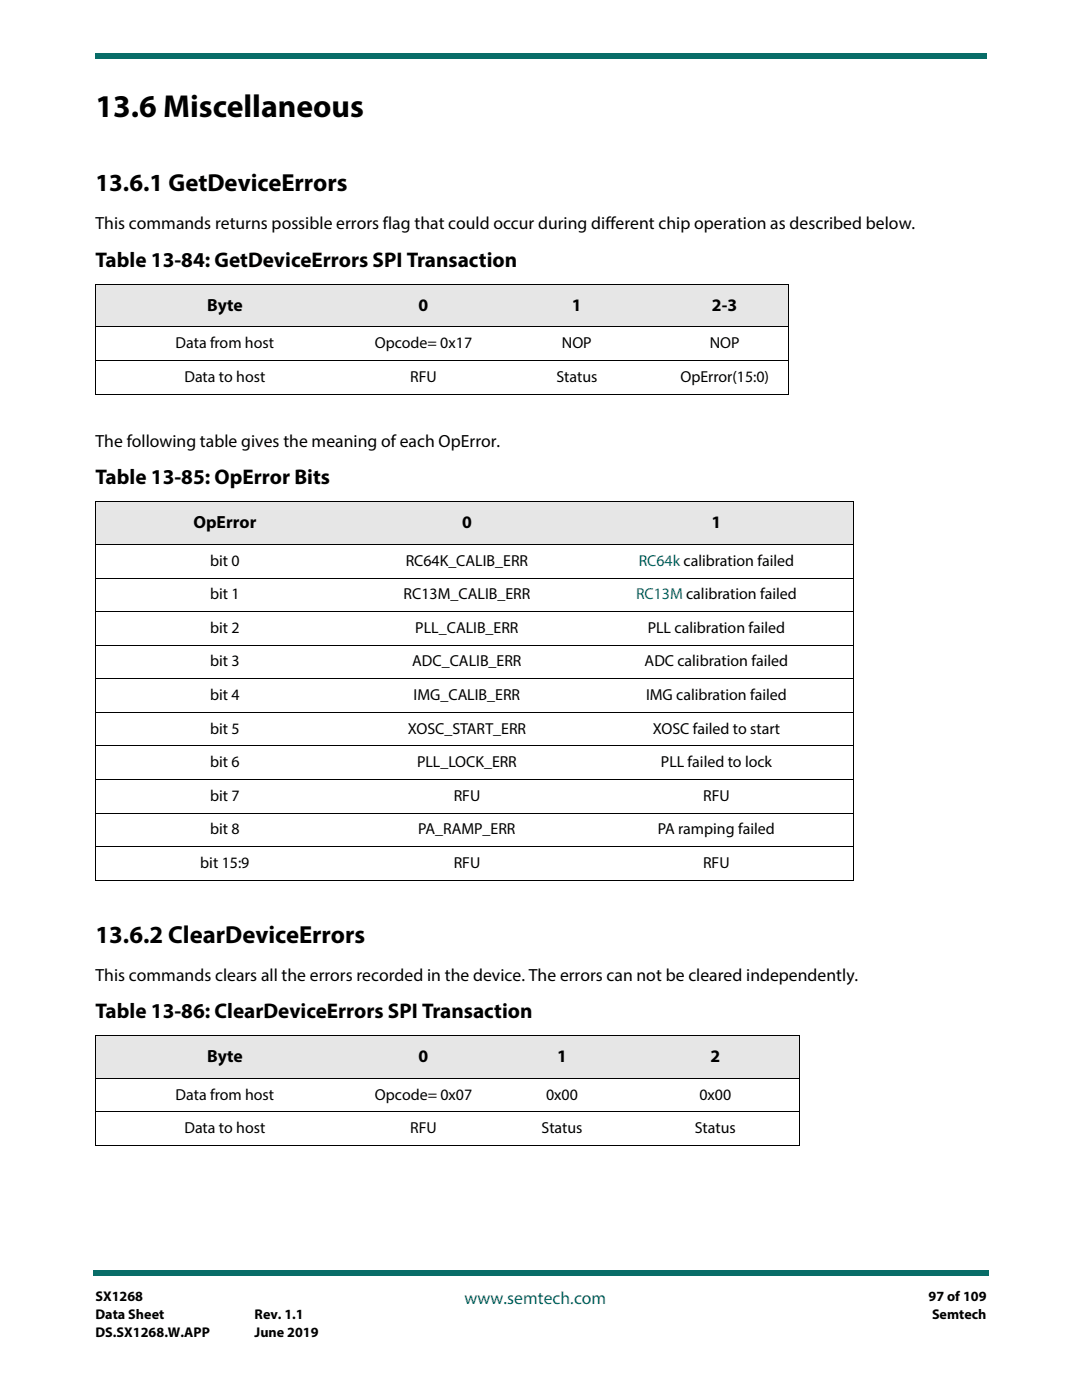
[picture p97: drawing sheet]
<svg xmlns="http://www.w3.org/2000/svg" width="216mm" height="279mm" viewBox="0 0 216 279" stroke-linecap="round" stroke-linejoin="round" font-family="sans-serif">
<defs><g id="words">
<text font-size="6.3" x="19" y="23.3">13.6 Miscellaneous</text>
<g font-size="4.9">
<text x="19" y="38.2">13.6.1 GetDeviceErrors</text>
<text x="19" y="188.2">13.6.2 ClearDeviceErrors</text>
</g>
<g font-size="4.2">
<text x="19" y="53.3">Table 13-84: GetDeviceErrors SPI Transaction</text>
<text x="19" y="96.7">Table 13-85: OpError Bits</text>
<text x="19" y="203.2">Table 13-86: ClearDeviceErrors SPI Transaction</text>
</g>
<g font-size="3.5">
<text x="19" y="45.7">This commands returns possible errors flag that could occur during different chip operation as described below.</text>
<text x="41.3" y="62">Byte</text>
<text x="83.5" y="62">0</text>
<text x="114.1" y="62">1</text>
<text x="142.1" y="62">2-3</text>
<text x="19" y="89.1">The following table gives the meaning of each OpError.</text>
<text x="38.6" y="105.4">OpError</text>
<text x="92.2" y="105.4">0</text>
<text x="142" y="105.4">1</text>
<text x="19" y="195.7">This commands clears all the errors recorded in the device. The errors can not be cleared independently.</text>
<text x="41.3" y="211.9">Byte</text>
<text x="83.5" y="211.9">0</text>
<text x="111.1" y="211.9">1</text>
<text x="141.8" y="211.9">2</text>
</g>
<text font-size="3.5" fill="#086d68" x="92.7" y="260.2">www.semtech.com</text>
<g font-size="3.2">
<text x="35" y="69.5">Data from host</text>
<text x="74.8" y="69.5">Opcode= 0x17</text>
<text x="112.1" y="69.5">NOP</text>
<text x="141.6" y="69.5">NOP</text>
<text x="36.8" y="76.2">Data to host</text>
<text x="81.9" y="76.2">RFU</text>
<text x="111" y="76.2">Status</text>
<text x="135.8" y="76.2">OpError(15:0)</text>
<text x="41.9" y="112.9">bit 0</text>
<text x="81" y="112.9">RC64K_CALIB_ERR</text>
<text x="41.9" y="119.6">bit 1</text>
<text x="80.5" y="119.6">RC13M_CALIB_ERR</text>
<text x="41.9" y="126.3">bit 2</text>
<text x="82.9" y="126.3">PLL_CALIB_ERR</text>
<text x="129.2" y="126.3">PLL calibration failed</text>
<text x="41.9" y="133">bit 3</text>
<text x="82.3" y="133">ADC_CALIB_ERR</text>
<text x="128.6" y="133">ADC calibration failed</text>
<text x="41.9" y="139.7">bit 4</text>
<text x="82.5" y="139.7">IMG_CALIB_ERR</text>
<text x="128.9" y="139.7">IMG calibration failed</text>
<text x="41.9" y="146.4">bit 5</text>
<text x="81.4" y="146.4">XOSC_START_ERR</text>
<text x="130.2" y="146.4">XOSC failed to start</text>
<text x="41.9" y="153.1">bit 6</text>
<text x="83.2" y="153.1">PLL_LOCK_ERR</text>
<text x="131.9" y="153.1">PLL failed to lock</text>
<text x="41.9" y="159.8">bit 7</text>
<text x="90.5" y="159.8">RFU</text>
<text x="140.3" y="159.8">RFU</text>
<text x="41.9" y="166.5">bit 8</text>
<text x="83.5" y="166.5">PA_RAMP_ERR</text>
<text x="131.3" y="166.5">PA ramping failed</text>
<text x="40" y="173.2">bit 15:9</text>
<text x="90.5" y="173.2">RFU</text>
<text x="140.3" y="173.2">RFU</text>
<text x="35" y="219.4">Data from host</text>
<text x="74.8" y="219.4">Opcode= 0x07</text>
<text x="109" y="219.4">0x00</text>
<text x="139.6" y="219.4">0x00</text>
<text x="36.8" y="226.1">Data to host</text>
<text x="81.9" y="226.1">RFU</text>
<text x="108.1" y="226.1">Status</text>
<text x="138.6" y="226.1">Status</text>
</g>
<g font-size="3.2" fill="#086d68">
<text x="127.4" y="112.9">RC64k calibration failed</text>
<text x="126.9" y="119.6">RC13M calibration failed</text>
</g>
<g font-size="2.8">
<text x="19" y="259.7">SX1268</text>
<text x="19" y="263.2">Data Sheet</text>
<text x="50.8" y="263.2">Rev. 1.1</text>
<text x="185.3" y="259.7">97 of 109</text>
<text x="186" y="263.2">Semtech</text>
<text x="19" y="266.7">DS.SX1268.W.APP</text>
<text x="50.8" y="266.7">June 2019</text>
</g>
</g></defs>
<g fill="#086d68">
<path d="M18.5 253.5h.5v1h-.5z"/>
<path d="M19 253.5h178.4v1h-178.4z"/>
</g>
<path d="M19 6.4h177.8v9.5h-177.8z" fill="#fff"/>
<g fill="#086d68">
<path d="M19 10.6v1z"/>
<path d="M19 10.6h177.8v1h-177.8z"/>
</g>
<g fill="#e6e6e6">
<path d="M19 56.8h51.7v8.5h-51.7z"/>
<path d="M70.7 56.8h27.6v8.5h-27.6z"/>
<path d="M98.3 56.8h33.6v8.5h-33.6z"/>
<path d="M131.9 56.8h25.4v8.5h-25.4z"/>
<path d="M19 100.2h51.7v8.4h-51.7z"/>
<path d="M70.7 100.2h44.9v8.4h-44.9z"/>
<path d="M115.6 100.2h54.7v8.4h-54.7z"/>
<path d="M19 206.7h51.7v8.5h-51.7z"/>
<path d="M70.7 206.7h27.6v8.5h-27.6z"/>
<path d="M98.3 206.7h27.6v8.5h-27.6z"/>
<path d="M125.9 206.7h33.6v8.5h-33.6z"/>
</g>
<g fill="none" stroke="#000" stroke-width=".2">
<path d="M19 56.8h138.4M19 56.9v21.7M157.3 56.9v21.7M19 65.3h138.4M19 72h138.4M19 78.7h138.4M19 100.2h151.3M19 108.6h151.3M19 115.4h151.3M19 100.3v75.3M170.3 100.3v75.3M19 122.1h151.3"/>
<path d="M19 128.8h151.3M19 135.5h151.3M19 142.2h151.3M19 148.9h151.3M19 155.6h151.3M19 162.3h151.3M19 169h151.3M19 175.7h151.3M19 206.7h140.6M19 215.2h140.6M19 206.8v21.7M159.5 206.8v21.7"/>
<path d="M19 221.9h140.6M19 228.6h140.6"/>
</g>
<use href="#words"/>
</svg>
